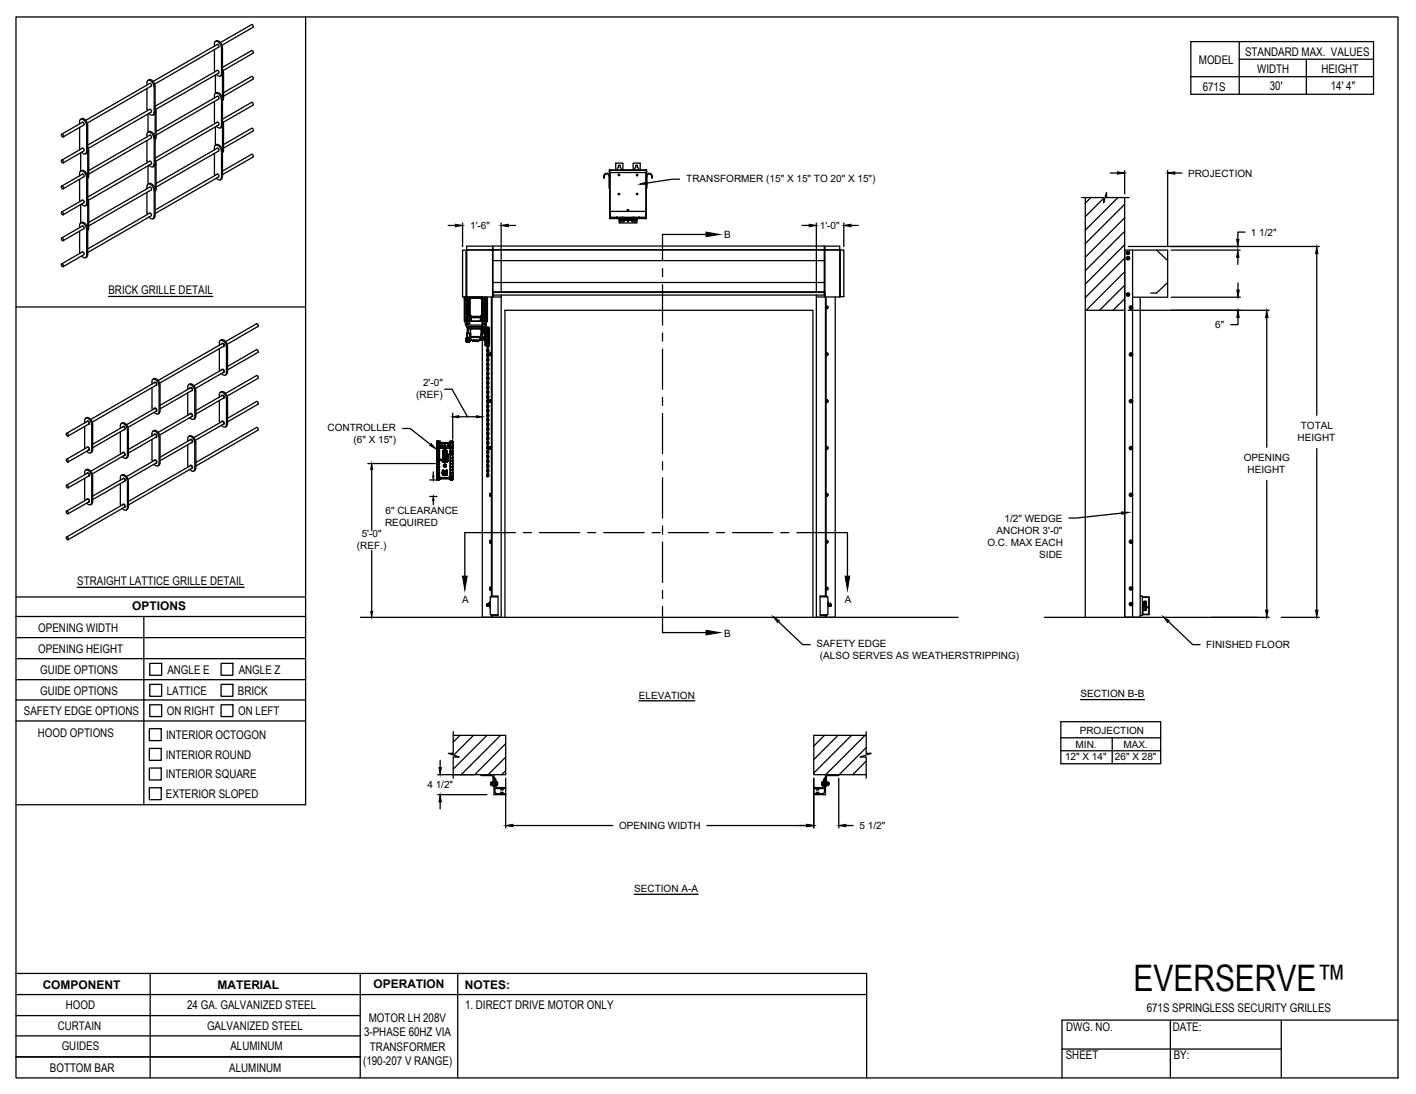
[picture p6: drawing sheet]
<svg xmlns="http://www.w3.org/2000/svg" width="279mm" height="216mm" viewBox="0 0 279 216" stroke-linecap="round" stroke-linejoin="round" font-family="sans-serif">
<defs><g id="words">
<text font-size="7.2" x="223.6" y="195.5">EVERSERVE™</text>
<g font-size="2.4">
<text x="245.7" y="11.1">STANDARD MAX. VALUES</text>
<text x="236.6" y="12.7">MODEL</text>
<text x="237.3" y="17.9">671S</text>
<text x="248.1" y="14.4">WIDTH</text>
<text x="250.5" y="17.8">30'</text>
<text x="260.7" y="14.4">HEIGHT</text>
<text x="262.6" y="17.8">14' 4&quot;</text>
<text x="21.4" y="58">BRICK GRILLE DETAIL</text>
<text x="15.2" y="115.4">STRAIGHT LATTICE GRILLE DETAIL</text>
<text x="7.6" y="124.7">OPENING WIDTH</text>
<text x="26.1" y="120.4">OPTIONS</text>
<text x="7.6" y="128.8">OPENING HEIGHT</text>
<text x="7.9" y="132.9">GUIDE OPTIONS</text>
<text x="7.9" y="137.1">GUIDE OPTIONS</text>
<text x="32.9" y="137.1">LATTICE</text>
<text x="33" y="133">ANGLE E</text>
<text x="46.9" y="137.1">BRICK</text>
<text x="47.1" y="133">ANGLE Z</text>
<text x="4.7" y="141.1">SAFETY EDGE OPTIONS</text>
<text x="32.9" y="141.2">ON RIGHT</text>
<text x="47" y="141.2">ON LEFT</text>
<text x="7.5" y="145.4">HOOD OPTIONS</text>
<text x="32.7" y="149.8">INTERIOR ROUND</text>
<text x="32.8" y="145.9">INTERIOR OCTOGON</text>
<text x="32.7" y="153.6">INTERIOR SQUARE</text>
<text x="32.7" y="157.5">EXTERIOR SLOPED</text>
<text x="8.4" y="195.2">COMPONENT</text>
<text x="42.9" y="195.1">MATERIAL</text>
<text x="73.7" y="195">OPERATION</text>
<text x="91.7" y="195.2">NOTES:</text>
<text x="11.4" y="203.2">CURTAIN</text>
<text x="13" y="199.2">HOOD</text>
<text x="36.9" y="199.1">24 GA. GALVANIZED STEEL</text>
<text x="40.9" y="203.3">GALVANIZED STEEL</text>
<text x="72.8" y="201.7">MOTOR LH 208V</text>
<text x="91.8" y="199.1">1. DIRECT DRIVE MOTOR ONLY</text>
<text x="210.4" y="203.6">DWG. NO.</text>
<text x="226.3" y="199.8">671S SPRINGLESS SECURITY GRILLES</text>
<text x="231.4" y="203.4">DATE:</text>
<text x="12.2" y="207.3">GUIDES</text>
<text x="45.5" y="207.2">ALUMINUM</text>
<text x="71.8" y="204.5">3-PHASE 60HZ VIA</text>
<text x="73" y="207.3">TRANSFORMER</text>
<text x="210.3" y="209.1">SHEET</text>
<text x="231.6" y="209">BY:</text>
<text x="9.8" y="211.5">BOTTOM BAR</text>
<text x="45.2" y="211.6">ALUMINUM</text>
<text x="71.6" y="210.2">(190-207 V RANGE)</text>
</g>
<g font-size="2">
<text x="135.4" y="35.9">TRANSFORMER (15&quot; X 15&quot; TO 20&quot; X 15&quot;)</text>
<text x="234.4" y="34.8">PROJECTION</text>
<text x="92.8" y="45.2">1'-6&quot;</text>
<text x="142.9" y="47.1">B</text>
<text x="161.8" y="45.2">1'-0&quot;</text>
<text x="246.8" y="46.5">1 1/2&quot;</text>
<text x="239.8" y="64.7">6&quot;</text>
<text x="83.5" y="76.1">2'-0&quot;</text>
<text x="82.1" y="78.5">(REF)</text>
<text x="64.6" y="85.1">CONTROLLER</text>
<text x="69.7" y="87.5">(6&quot; X 15&quot;)</text>
<text x="256" y="87.1">HEIGHT</text>
<text x="256.7" y="84.8">TOTAL</text>
<text x="245.4" y="91">OPENING</text>
<text x="246.2" y="93.4">HEIGHT</text>
<text x="76.1" y="101.5">6&quot; CLEARANCE</text>
<text x="71.4" y="106">5'-0&quot;</text>
<text x="76" y="103.8">REQUIRED</text>
<text x="194.8" y="107.7">O.C. MAX EACH</text>
<text x="196.6" y="105.3">ANCHOR 3'-0&quot;</text>
<text x="198.2" y="103">1/2&quot; WEDGE</text>
<text x="70.4" y="108.4">(REF.)</text>
<text x="205.1" y="110.1">SIDE</text>
<text x="91.2" y="119">A</text>
<text x="166.7" y="119">A</text>
<text x="142.9" y="125.6">B</text>
<text x="161.1" y="127.7">SAFETY EDGE</text>
<text x="161.8" y="130.1">(ALSO SERVES AS WEATHERSTRIPPING)</text>
<text x="238" y="127.9">FINISHED FLOOR</text>
<text x="126" y="137.9">ELEVATION</text>
<text x="213.2" y="137.6">SECTION B-B</text>
<text x="210.1" y="150">12&quot; X 14&quot;</text>
<text x="212.2" y="147.6">MIN.</text>
<text x="213" y="144.8">PROJECTION</text>
<text x="220" y="150">26&quot; X 28&quot;</text>
<text x="221.7" y="147.6">MAX.</text>
<text x="84.3" y="155.6">4 1/2&quot;</text>
<text x="122.2" y="163.6">OPENING WIDTH</text>
<text x="169.6" y="163.6">5 1/2&quot;</text>
<text x="125.1" y="176.1">SECTION A-A</text>
</g>
</g></defs>
<!-- layer: SECTION CUTS -->
<g fill="none" stroke="#000" stroke-width=".25">
<path d="M130.7 53v1.6M130.7 56.2v7.9M139.3 46.3h-8.6v5.1M130.7 65.7v1.6M130.7 68.9v7.9M130.7 78.4v1.6M130.7 81.6v7.9M130.7 91.1v1.6M130.7 94.3v7.9M101.7 105.1h-10v8.6M103.3 105.1h1.6M106.4 105.1h8"/>
<path d="M116 105.1h1.6M119.1 105.1h8M128.7 105.1h1.6M130.7 103.8v1.6M130.7 107v7.9M130.7 116.5v1.6M130.7 119.7v5.1h8.6M131.8 105.1h8M141.4 105.1h1.6M144.5 105.1h8M154.1 105.1h1.6M157.2 105.1h10v8.6"/>
</g>
<path d="M139.3 45.8l2.7 .5-2.7 .4zM91.3 113.7h.9l-.5 2.7zM166.8 113.7h.9l-.5 2.7zM139.3 124.4l2.7 .4-2.7 .5z" fill="#000" stroke="#000" stroke-width=".2"/>
<!-- layer: MOTOR LH -->
<g fill="none" stroke="#000" stroke-width=".25">
<path d="M119.1 34.8v.4h.1v-.4M119.1 34.8h.1M119.1 34.8a.58 .58 0 0 1 .6-.6 .58 .58 0 0 1 .6 .6h-.1v2.3h.1M119.2 34.8a.48 .48 0 0 1 .5-.5 .48 .48 0 0 1 .5 .5M120.3 33.6h.1M120.3 34.1v9h7.2v-9M120.3 33.5v.1M120.4 34.1v7.6M121.5 33.5v-1.3h1.4v1.3M121.8 33.5l.2-.7 .2-.2 .2 .2 .2 .7M122 34.5l.3 .1-.2 .1zM122 38.3l.1-.1 .2 .1-.2 .2z"/>
<path d="M122.1 34.5v-.1v.1M124.9 33.5v-1.3h1.4v1.3M125.2 33.5l.4-.9 .2 .2 .2 .7M125.6 38.3l.1-.1 .2 .1-.2 .2zM125.7 34.4l.2 .1-.2 .2-.1-.1zM127.4 34.1l.1 9M127.5 33.5v.1M127.5 33.5l-7.2 .1h7.3v.5h-7.3v-.5l-.1 .5v-.5M127.5 33.5l.1 .1M127.5 33.6h.1M127.6 33.6v.5zM127.6 34.8a.48 .48 0 0 1 .5-.5 .48 .48 0 0 1 .5 .5"/>
<path d="M128.6 34.8v.4h.1v-.4M128.6 34.8h.1M128.7 34.8a.58 .58 0 0 0-.6-.6 .58 .58 0 0 0-.6 .6h.2v2.3h-.2M213.4 39h4.4v1l.5-2v1h4.5M214.1 39v82.8M215.2 39l-1.1 1.1M217.8 39.1l-3.7 3.7M218.3 38.6l-.2 .2M220.6 39l-6.5 6.4M221.9 39v82.8M91.6 58.9h.1M91.7 58.9h.1"/>
<path d="M91.7 58.8h.1M91.7 58.8h.4M91.7 58.8v4.6M91.8 58.6l-.1 .2M91.9 58.9h-.3h.4v4.5M92 49.4v9.2M92 58.6h.1M92 49.4h-.7v9.2h.8M92.1 49.3l-.1 .1M92.1 58.6h.1M92.1 58.6v.2h.5M92.1 49.3h4.9"/>
<path d="M92.1 49.3h5.1v9.3M92.1 58.6h5.1M92.2 58.9h-.5v4.5l.2 .8M92.2 58.8v4.6h-.5M92.3 58.6v.2M92.3 58.9v4.5M92.4 58.8v.1M92.5 59.2v.6zM92.5 59h.1M92.5 58.9h-.3v4.5h.3M92.5 59.8h.1M92.5 58.9v.1"/>
<path d="M92.5 59.8v.3M92.6 58.8v3.6M92.6 58.9l-.1 .3M92.6 58.8h.1M92.6 58.7h2.5v3.8h-2.5zM92.6 58.6v.1M92.6 59v3.3M92.7 58.9v3.4M92.7 58.6l-.2 .2M92.8 59l.1-.2h1.9l.2 .2v3.3l-.2 .1h-1.9l-.1-.1zM92.8 58.9l-.2 .1 .2-.1M92.8 58.7h2.2"/>
<path d="M92.8 58.8v.1M92.9 58.8l-.2 .1M92.9 58.7l-.1 .1h.1M92.9 58.7v.1M92.9 58.8h1.9M92.9 58.7h1.9M93.3 58.6h.1M94 58.6h.1M94.8 58.8l.3 .2M94.8 58.7l.2 .1M95 58.8v.1M95 58.6l.2 .2"/>
<path d="M95 59h.1M95 58.9l.1 .1M95 58.9l.1 3.4M95.1 58.6v.1M95.1 59v3.3M95.2 58.8v3.6M95.2 58.8h.1M95.2 58.9l.1 4.5M95.3 59h.1M95.4 58.8v.1M95.5 58.9v4.5M95.5 58.6v.2h-.3"/>
<path d="M95.5 58.9v4.5h-.2M95.6 58.8v4.6h.5M95.7 58.8h.4M95.7 58.6v.2h-.2M95.8 58.9v4.5M96 58.9h.1M96 58.9h.2h-.2M96 58.6l.1 .2M96.1 58.8v4.6M96.1 58.9v4.5M96.2 58.9h.1M96.2 58.9l-.9 .1"/>
<path d="M96.2 58.9v4.5h-.6M97 58.6v59.2M97.1 49.3h.1M97.1 58.6v59M97.2 57.8v.6M97.2 49.3v-.7h-5.1v10M97.2 58.6h1.7M97.2 49.4h.1M97.2 57.6h.1M97.2 58.3h.1M97.2 58h.1M97.2 58.2h.1"/>
<path d="M97.2 57.9h.1M97.3 49.3h-.3M97.3 49.3h65.3v8.9h-65.3zM97.3 48.6h65.3v.7h-65.3zM97.3 57.7h65.3M97.3 57.6h65.4M97.3 51.4h65.3M97.3 55.8h65.3M97.3 58.2v.4M98.9 58.2v63.6h-3.7v-63.2M120.3 42.9h.1M120.3 41.8h.1"/>
<path d="M120.4 41.7v1.2h7v-1.2M120.4 42.9v.2M120.4 42.9h7.1M120.4 43h.1M120.4 41.7v1.2M120.8 43h6.2M121.4 42.9v.1M121.7 42.9h.1M122.2 43.4h3.5h-3.5M122.2 43.1v.9h3.5v-.9M122.3 42.9v.1M122.5 43.8l-.1-.3h.7l.1 .1-.1 .2"/>
<path d="M122.5 43.8h.6M122.8 42.9h.1M123.1 42.9v.1M124 41.4v.2M124 41.4l-.3 .1 .3 .1M124.7 42.9v.1M124.8 43.8h.5M125 42.9h.1M125.3 43.5l.2 .1-.2 .2M125.3 43.5h-.6l.1 .3M125.6 42.9v.1M126.1 42.9h.1"/>
<path d="M126.4 42.9v.1M127.1 42.9v.2M127.4 43h.1M127.4 43h-7h7M127.4 42.9v.1M127.5 41.8h.1M127.5 42.9h.1M127.5 41.7h-7.2v1.4M161.1 58.2v63.6h3.7v-63.2M162.6 49.3h3.1M162.6 49.4h.2M162.6 57.6h.2"/>
<path d="M162.7 57.6v1M162.7 58.1h.1M162.7 57.9h.1M162.7 58.3h.1M162.8 49.3v-.7h2.9v10M162.8 57.8v.6M162.9 49.3h.1M162.9 58.6v59M163 49.3h.1M163 58.6v59M165.7 49.3v.1M165.7 49.4h.1"/>
<path d="M165.7 49.4h.8v9.1h-.8M165.7 49.3h-2.9v9.3M165.7 49.4v9.2h-4.6M165.8 49.4v9.1M221.9 40.3l-7.8 7.8M221.9 43l-7.8 7.8M221.9 45.7l-7.8 7.7M221.9 48.3l-7.8 7.8M221.9 58.6h.1M221.9 51l-7.8 7.7M221.9 53.6l-7.6 7.6M221.9 56.3l-4.9 4.9"/>
<path d="M221.9 59l-2.3 2.2M222.6 50.7l.2 .1zM222.6 51.2l.2-.1zM222.6 50.7l-.2 .1v.3l.2 .1M222.6 49.7l.2 .1zM222.6 50.2l.2-.2zM222.6 49.7l-.2 .1v.2l.2 .2M222.6 57.9l.2 .1zM222.6 58.4l.2-.1zM222.6 57.9l-.2 .1v.3l.2 .1M222.6 49.7l-.3 .1 .2 .3 .3-.1-.1-.2M222.6 50.7l-.3 .2 .2 .3 .3-.1-.1-.3"/>
<path d="M222.6 49.7h.1M222.6 50.8h.1M222.7 57.9l.1 .3-.3 .1-.2-.2 .3-.1M222.7 58h.1M222.7 50.8h.1M222.8 50.8h.1M222.8 50.8v.3v-.1M222.8 51.1h.1M222.8 49.8h.1M222.8 49.8v.2v-.1M222.8 50h.1M222.8 58h.1"/>
<path d="M222.8 58v.3v-.2M222.8 58.3h.1M223.5 58.7h6.9v-9.3h-8.5v72.4h3.1v-63.1M223.5 49.4v72.4M228.2 49.4l2.2 2M230.4 55.8l-2.2 2h-1.1M91.9 64.2h4M91.9 64.2l.2 .2M91.9 67.4l.1 .1M91.9 66.8l.1 .1M92 66.9l.1-.1zM92 66.9h.1"/>
<path d="M92 67.1l.1-.1v.2zM92 67.1h.1M92 67.1l-.1 .1 .1 .2M92 63.4h-.4v-4.5h.4v4.5M92 63.4h.2M92 67h-.1M92 66.8h.1M92.1 66.9h.1M92.1 67h.1M92.1 67.4h.5M92.1 66.9v.1M92.1 66.9l-.2 .1"/>
<path d="M92.1 67.4h.1M92.1 67.4l.1 .1h-.1M92.1 67.5h.1M92.1 67.4l.1 .1M92.1 63.4h.5l.1 .5h-.6zM92.1 67.2h.1M92.1 63.4h.1M92.1 67.3h.1M92.1 66.8h.1M92.1 67.3h-.2l.2 .1M92.1 67l-.2 .1 .1 .3h.5M92.1 67v.3"/>
<path d="M92.1 67.3v.1M92.1 66.8v.1M92.1 64.4h3.6M92.1 64.4v.2h3.6v-.2M92.1 65.6v1.1M92.1 63.9h.1M92.1 63.9h.3M92.2 67.4h.1M92.2 67.5h.1M92.2 67.5h-.1h.1M92.2 63.9h.1M92.2 63.9h.2"/>
<path d="M92.2 67.4h-.1h.1M92.2 67.4l-.1 .1h.1M92.2 64.7v-.1l.1 1M92.2 67.2v-.4v.5M92.2 66.8l-.1-.1v.6M92.2 64.7h.1M92.2 66.8h.2M92.2 67.1h.1M92.2 67.2v.1M92.2 67.2h.2M92.2 67.3h.2M92.2 66.6h.6"/>
<path d="M92.3 67.2h.1M92.3 67.2h-.1M92.3 65.6v-.7h3.2l.1 .8M92.3 65.6v.2h.5M92.3 65.6h.1M92.3 63.4l-.1 .6M92.3 64.9h.8M92.3 67.5h.1M92.3 67.4h.1M92.3 67.4l.1 .1h-.1M92.3 67.3h.1M92.3 67.5h.3"/>
<path d="M92.3 67.4v.1M92.3 67.5h.1h-.1M92.3 67.5h.1zM92.3 67v.2M92.3 67.2v.1M92.4 67l-.1 .3M92.4 67.2h.1M92.4 67.5h.1M92.4 67.4h.1M92.4 66.8v.2M92.4 67v.2M92.4 63.4h3"/>
<path d="M92.4 67.2v.1M92.4 64.9v.9M92.4 67.3h.1M92.4 66.7v.6M92.4 66.7v.1M92.4 67h.1M92.4 63.9h.1M92.4 67.4h-.1h.1M92.4 67.4l-.1 .1h.1M92.4 67.5h-.1h.1M92.4 67.5h-.1M92.4 66.6v.5z"/>
<path d="M92.4 67.1v.2M92.4 63.9v.1l-.2-.1M92.4 67.4v.1M92.4 66.6v.1M92.4 66.9h.3M92.4 67.2h.4M92.5 67.5h.1M92.5 67.3h.2l-.2 .1zM92.5 63.3h.1M92.5 60v.9zM92.5 67.2h.1M92.5 60.9h.1"/>
<path d="M92.5 61.8v.4M92.5 67.2l-.1 .1M92.5 60.9v.2M92.5 61.5v.3M92.5 62.2v1.2M92.5 62.4l.2 .2M92.6 61v.5M92.6 61.8v.4M92.6 67.5h.1M92.6 62.5v.9M92.6 67.4h.1M92.6 62.3h.2"/>
<path d="M92.7 67.2l-.2 .2M92.7 67.4l-.1 .1M92.7 66.6v.4h-.3M92.7 67l.1 .1M92.7 66.9h.1M92.8 66.9l-.1 .1M92.8 64.9v.1M92.8 66.6l-.6 .1v-1.1h-.1v1.4M92.8 66h.1M92.8 67.2l-.2 .2M92.8 66v.6M92.8 66.9v.1"/>
<path d="M92.8 67h.1M92.8 62.4h.1M92.8 62.6h.1M92.8 66.6v.3M92.8 67v.1M92.8 65.9v1.2M92.8 62.6v.8h.1v-.8M92.8 63.3l-.3 .1M92.8 67.1h.1M92.8 65.9h.1M92.8 65.9v.1M92.8 65h.2"/>
<path d="M92.8 66.4h.1M92.8 65.9v.5zM92.8 67.2h.1M92.8 65v.8M92.8 66.5v.7M92.8 65v1.4M92.8 66.6l.1 .5M92.8 67.1v.1M92.8 62.4l.1 .1M92.8 65h.1M92.9 65.9h-.2v.7M92.9 67.1v.1l2-.1"/>
<path d="M92.9 63.3h.1M92.9 67.1h2M92.9 62.4h.1M92.9 62.5h1.9M93 65h.1M93 62.6v.8h1.8v-.8M93.1 64.9l-.1 .1M93.1 64.9h1.6M93.1 64.9h.1M93.3 67.2h.1M93.3 67.2h1.2M93.3 67.2v.2"/>
<path d="M93.3 67.4h1.1M93.3 67.4h.1M94 62.7l-.8-.1 .9 .1M94 62.6v.1M94.1 62.7h.6M94.1 62.6v.1M94.5 67.2l-.1 .2M94.5 67.2h.1M94.7 64.9l.1 .1M94.7 62.6l-.5 .1M94.7 62.6v.1M94.7 64.9h.1"/>
<path d="M94.8 65h.2M94.8 65h.1M94.8 66.6h.1M94.8 66.6l-.1 .2 .2 .3M94.8 66.6v.1M94.8 66.5v-.1h-1.9v.2h1.9M94.8 66.9h.1M94.8 66.9l.1 .2M94.8 66.9h.7M94.8 66.5v.1M94.8 67.2h.1M94.8 66.7h.7"/>
<path d="M94.8 66.4v.1M94.8 62.4h.2l-.2 .1zM94.8 66.7l-.1 .1 .1 .1M94.9 67.1h.1M94.9 63.3h.1M94.9 67.1l-.1 .1M94.9 65h.1M95 65.9l-.2 .5M95 65.9h.1M95 65v.9M95 63.3h.1M95 63.3l.3 .1"/>
<path d="M95 64.9v.1M95 62.3v.1l.1-.1M95 62.4h.1M95 62.6h-2.2M95 62.3h.1M95.1 62.2l-.3 .3h-1.9l-.2-.2M95.2 62.4h.1M95.2 63.4h.3v.5M95.2 62.5v.9M95.2 62.4l-.2 .2v.8h-.1v-.8M95.3 63.3h.1M95.3 63.3v.1"/>
<path d="M95.4 63.9l.2 .1zM95.4 63.9h.3M95.4 64.8v.1M95.4 65.8l-.4 .1M95.4 64.9v.9M95.4 63.4h.1M95.5 66.9h.1M95.5 66.7v.2M95.5 66.6v.1zM95.5 66.9l.1-.1v.3M95.5 63.4h-.3l-.1 .5h.4M95.5 63.4h.2"/>
<path d="M95.5 66.7h.1M95.5 66.6l-.6 .1M95.5 64.9h-.8M95.5 66.8h.1M95.5 66.7v.1M95.5 63.9v.1M95.6 66.6v.2M95.6 64.6v.9M95.6 65.7l-.1 .9M95.6 65.7l-.6 .2M95.6 65.7l-.2 .1M95.6 63.9h.1"/>
<path d="M95.6 65.9h.1M95.6 65.7v1.4h-.7M95.6 63.4l.1 .5h-.2M95.6 65.7h.1M95.7 63.9h.1M95.7 63.9h-.1M95.7 65.7v1.3M95.7 65.7h.1M95.7 67.1h.1M95.7 67h.1M95.7 67v.4M95.7 64.9h.1v3l-.1-.1z"/>
<path d="M95.7 67.8l.1 .4M95.7 65.4v.4M95.7 67.9l.1 .3M95.8 66.7l.1 1.2M95.8 64.9l.1 3M95.8 64.6l-.1 .3M95.8 64.6h.7M95.8 68.2h.2M95.8 64.6l-.1 .2M95.9 67.9h.1M95.9 64.9l-.1 1.1M95.9 64.9h.1"/>
<path d="M95.9 67.9v.1M95.9 67.9l-.1 .1h.1M95.9 66.6v.1M95.9 65.9v-.2v.3M95.9 67.2v.3zM95.9 66.4h.1M95.9 66.7h.1M95.9 67.3v.3M95.9 66.3h.1M95.9 64.8l.1-.1v3.4M95.9 65.3h.1M95.9 67.5h.1"/>
<path d="M95.9 64.8v.1M95.9 68h.1M95.9 64.8l-.1 .1M95.9 65.2v.3zM95.9 64.8h.1M95.9 64.2l-.2 .2M95.9 64.8v3.1M95.9 67.9l.1 .2M95.9 64.8v1.6M95.9 64.8v3.2v-1.6M96 64.7v3.3M96 68.1h.1"/>
<path d="M96 64.8h.1M96 64.8l.2 .3M96 69l.2 .5M96 65.3l.2 .5M96 70.9l.2 .4M96 78.2l.1 .4h.1h.2l.1-.4M96 79.1l.2 .5M96 66.7h.1M96 66.9h.1M96 67.8v.1M96 73l.2 .2M96.1 63.4l-.2 .8"/>
<path d="M96.1 67.9h.1M96.1 73h.1M96.1 79.1h.2M96.2 67.7l-.1 .2M96.2 67.7h.1M96.2 69v.4M96.2 65.3v.4M96.2 70.9v.3M96.2 78.2v.3M96.2 79.1v.9l.1-.9M96.2 68.2h.1M96.2 65.1h.1"/>
<path d="M96.2 69h-.1M96.2 68v.5M96.2 67.5v-.4l.1 .1v.3M96.2 66.6v-.4h.1v.4M96.2 65.3h-.1M96.2 69.9v.4M96.2 70.8l-.1 .1M96.2 72.1l-.1-.4h.2v.4M96.2 72.6v.4M96.2 74l-.1-.4 .2-.1v.5M96.2 74.4v.5M96.2 75.4v.4"/>
<path d="M96.2 76.3v.4M96.2 77.2v.4M96.2 78.1l-.1 .1M96.2 79.9v.4M96.2 68.8l-.2 .2M96.2 67.9l-.2 .5 .2 .2M96.2 67l-.2 .5 .2 .2M96.2 66.1l-.2 .4 .2 .2M96.2 65.1l-.2 .2M96.2 69.8l-.2 .2 .2 .4M96.2 70.7l-.2 .2M96.2 71.6l-.2 .2 .2 .5"/>
<path d="M96.2 72.5l-.2 .5M96.2 73.4l-.2 .2 .2 .5M96.2 74.3l-.2 .2 .2 .5M96.2 75.2l-.2 .2 .2 .5M96.2 76.1l-.2 .2 .2 .5M96.2 77.1l-.2 .2 .2 .4M96.2 78l-.2 .2M96.2 78.9l-.2 .2M96.2 79.8l-.2 .5M96.2 67.2v-.7l.1 .7M96.2 66.2v-.6l.1 .6M96.2 69.3v.7l.1-.7"/>
<path d="M96.2 71.8v-.7l.1 .7M96.2 75.4v-.6l.1 .6M96.2 79.1v-.7l.1 .7M96.2 73v.6M96.2 69.3h.1M96.2 73h.1M96.2 75.4h.1M96.2 79.4h.1M96.2 68.4h.1l-.1 .6zM96.2 67.5h.1l-.1 .6zM96.2 65h.1l-.1 .3zM96.2 70.2l.1 .1-.1 .6z"/>
<path d="M96.2 72l.1 .1-.1 .6zM96.2 73.9h.1l-.1 .6zM96.2 75.7h.1l-.1 .6zM96.2 76.6h.1l-.1 .7zM96.2 77.5l.1 .1-.1 .6zM96.2 65.4v.2M96.2 66.3v.2M96.2 67.2v.2M96.2 67.4h.1M96.3 68.8l.1 .2M96.3 67.9l.2 .5-.2 .2M96.3 67l.2 .5-.2 .2"/>
<path d="M96.3 66.1l.2 .4-.2 .2M96.3 65.1l.1 .2M96.3 69.8l.2 .2-.2 .4M96.3 70.7l.1 .2M96.3 71.6l.2 .2-.2 .5M96.3 72.5l.2 .5M96.3 73.4l.2 .2-.2 .5M96.3 74.3l.2 .2-.2 .5M96.3 75.2l.2 .2-.2 .5M96.3 76.1l.2 .2-.2 .5M96.3 77.1l.2 .2-.2 .4M96.3 78l.1 .2"/>
<path d="M96.3 78.9l.1 .2M96.3 79.8l.2 .5M96.3 69h.1M96.3 68v.5M96.3 65.3h.1M96.3 69.9v.4M96.3 70.8v.1M96.3 72.6v.4M96.3 74.4v.5M96.3 75.4v.4M96.3 76.3v.4M96.3 77.2v.4"/>
<path d="M96.3 78.1v.1M96.3 79.9v.4M96.3 67.7h.1M96.3 65.1h.1M96.3 67.7l.1 .2M96.3 73v.6M96.3 69v.4M96.3 65.3v.4M96.3 70.9v.3M96.3 78.2v.3M96.3 73h.1M96.4 67.9h.1"/>
<path d="M96.4 68.1h.1M96.4 73l-.1 .2M96.5 68.1h.1M96.5 64.8l-.2 .3M96.5 64.8h.1M96.5 69l-.2 .5M96.5 65.3l-.2 .5M96.5 70.9l-.2 .4M96.5 79.1l-.2 .5M96.5 64.6v3.5M96.5 64.6h.1M96.5 64.7v1.7"/>
<path d="M96.5 66.4h.1M96.5 66.4v1.7M96.5 65.9v.4M96.5 66.6v-.1v.3M96.5 66.2v.2M96.5 68.1v.1M96.6 70h.1M96.6 79.3h.1M96.6 79h.3l-.2-.1v.5M96.6 79.3h.3v.1M96.6 69.8h.1M96.6 69.8v.2"/>
<path d="M96.6 79v.3M96.6 79v.1M96.7 69.7l-.1 .3M96.7 69.7h.2l-.2 .1M96.7 79.4h.2M96.7 70.1v.1M96.7 69.7v.4M96.7 79.4h.1M96.7 70l.2 .1-.2 .1zM96.7 69.6v.1M96.7 78.9v.5M96.9 69.8v.2"/>
<path d="M96.9 79v.3M96.9 69.6v.1M96.9 78.9h.1M96.9 70.1v.1M96.9 79.4h.1M97 69.6v.6M97 78.9v.5M163 69.6v.6M163 60.3v.7M163 78.8v.7M163 70h.1M163 70.1h.3"/>
<path d="M163 60.8h.1M163 60.5v.3l.3 .1M163 60.5l.3-.1v.4M163 79.3h.1M163 79v.3l.3 .1M163 79l.3-.1v.4M163 70.1h.1M163 60.9h.1M163 79.4h.1M163.1 70l.2 .1M163.1 69.8h.2v.2M163.1 60.8l.2 .1"/>
<path d="M163.1 60.5h.2v.3M163.1 79.3l.2 .1M163.1 79h.2v.3M163.1 69.7h-.1M163.1 60.4l-.1 .1M163.1 78.9l-.1 .1M163.3 60.4v.5M163.3 78.9v.5M163.3 69.7h.1M163.3 70h.1M163.3 69.7v.4M163.3 60.9h.1"/>
<path d="M163.3 79.4h.1M163.3 70v-.2l-.2-.1-.1 .4M163.3 60.8h.1M163.3 79.3h.1M214.1 61.2h7.8M223.2 69.7l.2 .2zM223.2 70.2l.2-.1zM223.2 69.7l-.3 .2v.2l.3 .1M223.2 79l.2 .1zM223.2 79.4l.2-.1zM223.2 79l-.3 .1v.2l.3 .1M223.4 69.9v.2v-.1"/>
<path d="M223.4 79.1v.2v-.1M86.2 88.4h.1M86.2 88.5l.1 .6M86.2 87.7h.1M86.2 87.7l.1 6.5M86.2 87.3v.1M86.3 87.1v.1M86.3 90.8h.1M86.3 88.4h.1M86.3 87.1h.1M86.3 90.8v2.7h.4v-.2M86.3 90.8h.2"/>
<path d="M86.3 93.5v.9l.4-.1v-.3h-.4M86.3 94.4h.1M86.3 94.4v.3v-.3M86.3 94.5h.1M86.3 94.6h.1M86.3 94.6v.1M86.3 87.2v.1M86.3 87.2h.1M86.3 87.2l-.1 1.2M86.3 87.3v.6M86.3 87.9h.1M86.3 87.4h.1"/>
<path d="M86.3 87.3l.1-.1v.2M86.3 87.3v.1M86.3 87.3h.1M86.3 89.1v1.7l.4-.1v-.4M86.3 89.1v.6M86.3 89.7h.1M86.3 88.5h.1M86.3 87.9v.6M86.3 87.1l.1 .1M86.3 90.8l-.1 3.6M86.3 88.4h3M86.3 90.8h.7"/>
<path d="M86.3 87.3l.1 .1M86.3 88.4l-.1 .1M86.3 94.7h.1M86.3 90.9h.4zM86.3 90.9h.1M86.3 91.5h.1M86.3 91.5h.4v.6h-.4M86.3 92.1h.1M86.3 92.1h.4v.6h-.4M86.3 92.7h.1M86.3 92.8h.4v.5h-.4M86.3 93.3h.1"/>
<path d="M86.3 92.1h.4M86.3 92.7l.4 .1M86.3 92.8h.1M86.3 93.3h.4h-.4M86.3 93.9h.1M86.3 94h.1M86.3 93.9l.4 .1M86.3 87.9h.4v.5h-.4M86.3 87.9h.4v-.4l-.4-.1v1M86.3 90.3h.4zM86.3 90.3h.1M86.3 89.1h.1"/>
<path d="M86.3 89.7h.4h-.4M86.3 88.5h.4zM86.3 88.4l1.4 .1M86.3 93.3h.4M86.3 89.7v4.7M86.3 88.5h.4M86.3 90.9h.4M86.3 90.3h.4M86.3 91.5h.4M86.3 89.7h.4M86.3 92.7h.4M86.3 93.9h.4"/>
<path d="M86.3 94h.4M86.3 87.9h.4M86.3 89.1h.4M86.4 94.6h.1M86.4 87.2h.1M86.4 94.4h-.1M86.4 94.4v.2l-.1-.1M86.4 87.4h.1M86.4 87.4h-.1M86.4 87.4v.1M86.4 87.2v.2M86.4 94.6v.1"/>
<path d="M86.4 87.2h.3l.3 .2h1.6l.3-.3 .3 .1M86.4 94.6l.2 .1M86.4 94.7h-.1M86.4 87.2v.3M86.4 94.4h2.8M86.4 87.3h.1M86.4 94.3v.1M86.4 94.4h.1M86.4 94.4v.2M86.4 87.5h.1M86.4 87.5h1.1M86.4 94.6a.36 .36 0 0 0 .6-.2h1.6a.34 .34 0 0 0 .5 .2"/>
<path d="M86.4 94.6h-.1M86.5 94.4h.1M86.5 94.4h2.6M86.5 87.5h.1M86.5 87.5h-.1M86.5 87.5h2.7M86.5 90.8h.1M86.5 90.8l.2 .1M86.5 90.8h.2M86.5 90.7h.2M86.5 87.2h.2zM86.5 94.5l.2 .1z"/>
<path d="M86.5 90.7v.1M86.5 94.7h.1M86.5 90.7h.1M86.6 90.7l.1 .1zM86.6 87.1h-.1M86.6 90.7h.1M86.6 94.4h.1M86.6 94.7h.1M86.6 87.1h.1M86.6 87.1l-.2 .1M86.6 87.1l.2 .1M86.7 90.7h.1"/>
<path d="M86.7 90.7h-.2M86.7 90.8h.1M86.7 88.4h.1M86.7 90.9h.1M86.7 91.5h.1M86.7 90.8v3.5v-.3M86.7 94h.1M86.7 93.9h.1M86.7 93.3h.1M86.7 92.8h.1M86.7 92.1h.1M86.7 90.9v.6h-.4"/>
<path d="M86.7 94.3h.1M86.7 94.4h.1M86.7 92.7h.1M86.7 90.8h.4l.5 .4h.6l.2-.3M86.7 94.3l-.3 .1M86.7 87.9h.1M86.7 87.5h.1M86.7 87.5v.9M86.7 88.4h1h-1M86.7 90.3h.1M86.7 88.5h.1M86.7 89.1h.1"/>
<path d="M86.7 89.7h.1M86.7 89.1h-.4M86.7 88.5h-.4v.6M86.7 89.7h-.4h.4M86.7 88.5v2.2M86.7 90.8h.3M86.7 88.5h1l.1 .1 .1-.1h1v1.1l-.5 .3-.1 1.2-.7 .1-.9-.5M86.7 89.1h-.4h.4M86.7 88.5h-.4h.4M86.7 87.5v3.2M86.7 90.7v3.7M86.7 90.7v.1"/>
<path d="M86.8 94.6h.1M86.8 87.2h.1M86.8 94.4h.1M86.8 87.2l.2 .1M86.8 94.6l-.2 .1M86.8 94.4h.4M86.9 88a.17 .17 0 0 0 .2 .2 .17 .17 0 0 0 .2-.2M86.9 88a.17 .17 0 0 1 .2-.2 .17 .17 0 0 1 .2 .2M87 87.9l.2-.1v.3M87 94.4h.1M87 94.5l-.2 .1M87 87.4h1.6"/>
<path d="M87 94.4l1.6 .1M87 90.8h.1M87 90.8l.3 .2M87.1 94.4h.1M87.2 94.4h-.2M87.2 94.4h.5M87.2 94.4h.1M87.2 94.4h.3M87.3 93.3h.1M87.3 93.4h.1M87.3 91h.1M87.3 88h.1"/>
<path d="M87.3 93.3v.1M87.3 91v.1M87.3 93h.1M87.3 93.7h.1M87.3 93v.3M87.3 93.7l.1 .1M87.3 91.1h.1M87.3 91.1l.3 .1M87.3 94.4h.4M87.4 93.5h.1M87.4 93.3v.2M87.4 93.3h.1"/>
<path d="M87.4 93.4h.1M87.4 93.4v.1M87.4 93.2h.7M87.4 89.7h.1M87.4 89.1h.1M87.4 89.1a.39 .39 0 0 1 .4-.4 .39 .39 0 0 1 .4 .4M87.4 89.1v.6M87.4 89.1a.37 .37 0 0 1 .4-.4 .37 .37 0 0 1 .3 .4M87.4 91h.1M87.4 89.1v1.8M87.4 92.9l-.1 .1M87.4 92.9h.7"/>
<path d="M87.4 92.9h.1M87.4 93.8h.1M87.4 93.8h.7M87.5 93.4v.1M87.5 93.3h.1M87.5 93.5h.1M87.5 93.2a.3 .3 0 0 1 .5-.1 .3 .3 0 0 1 0 .5l.1-.1M87.5 88.8l.4-.1 .2 .2 .1 2.1h-.8zM87.5 88.9a.36 .36 0 0 1 .4-.1 .36 .36 0 0 1 .2 .3v1.9h-.7zM87.5 93.2h.1M87.5 93.5l.1 .1M87.5 93.2a.28 .28 0 0 1 .4-.1 .28 .28 0 0 1 .2 .4"/>
<path d="M87.5 93.2a.29 .29 0 0 1 .3-.1 .29 .29 0 0 1 .3 .1M87.5 93.5h.6M87.6 91.2h.1M87.6 93.6h.1M87.6 91.2h.5M87.6 88h.1M87.6 91.8v.2M87.6 91.9h.1M87.6 91.8l.2 .2h-.2zM87.6 87.9l.3-.1v.3M87.7 91.8h.1M87.7 91.9h.1"/>
<path d="M87.7 91.8l-.1 .1M87.7 91.8l.1 .2-.2-.1M87.7 91.8l.2 .3zM87.7 88.5h.1M87.7 88.5l.1 .1 .1-.1M87.7 88.5h.2M87.7 91.7l.1 .1M87.7 88.4h.1M87.7 88.4l.1 .2 .1-.2M87.7 94.4h-.2M87.7 88.5l.1 .1M87.7 94.4h.1"/>
<path d="M87.7 91.8l.1 .3M87.7 88.6h.1M87.7 88.5l.1 .1zM87.7 90.6l.2 .1-.1 .1zM87.8 88.5h-.1M87.8 88.5h.1M87.8 88.6h.1M87.8 88.9l.1 .2v.2l-.3-.2zM87.8 89v.2l-.1-.1zM87.8 88.5v.1M87.8 91.9h.1M87.8 91.9l.1 .1"/>
<path d="M87.8 92.1h.1M87.8 94.4h-.1M87.9 94.4h.5M87.9 94.4h.1M87.9 93.4h.1M87.9 92.1h.1M87.9 91.9h.1M87.9 93.3l.1 .1zM87.9 88.4h.1M87.9 88.5h.1M87.9 88.5h1M87.9 91.8l.1 .1"/>
<path d="M87.9 91.8h.1M87.9 91.8v.1M87.9 91.8l.1 .1-.1-.1M88 93.3h.1M88 93.5h.1M88 93.3v.2h-.6M88 93.3v.2M88 91.8v.1M88 91.9h-.1M88 94.4h.4M88.1 93.5h.1M88.1 93.3h.1"/>
<path d="M88.1 93.2l-.1 .1M88.1 93.2h.1M88.1 93.3l-.1 .2M88.1 93.5a.28 .28 0 0 1-.3 .1 .28 .28 0 0 1-.3-.1l.3 .1M88.1 93.5h-.1M88.1 93.3h-.6M88.1 91.2h.1M88.1 92.9l.1 .1M88.1 92.9h.1M88.1 93.8h.1M88.1 89.1h.1M88.1 91h.1"/>
<path d="M88.2 89.7h.1M88.2 89.1v.6M88.2 89.7l-.1 1.2M88.2 89.1h.1M88.2 93.7l-.1 .1M88.2 93v.8h-.8l-.1-.4M88.2 93h.1M88.2 93.7h.1M88.3 93h.1M88.3 93v.7M88.3 88a.17 .17 0 0 0 .2 .2 .17 .17 0 0 0 .1-.2M88.3 88h.1"/>
<path d="M88.3 88a.17 .17 0 0 1 .2-.2 .17 .17 0 0 1 .1 .2M88.3 87.9l.3-.1v.3M88.4 90.9h.1M88.4 90h.1M88.4 90.9l-.3 .3M88.4 94.4h.2M88.4 90v.9M88.5 94.4h.1M88.6 94.4h.1M88.6 94.4h-.2M88.6 94.5l.1 .1M88.6 94.4v.1"/>
<path d="M88.6 88h.1M88.7 87.2l-.1 .1M88.8 94.6h.1M88.8 87.2h.1M88.8 94.6l.2 .1M88.8 89.6h.1M88.8 89.6l-.3 .1-.1 .3M88.8 94.4h.1M88.8 89.6h.5M88.9 89.6v4.7M88.9 89.6l-.4 .1-.1 .3M88.9 89.6h.1"/>
<path d="M88.9 94.4h.1M88.9 88.4h.1M88.9 87.5h.1M88.9 89.5h.1M88.9 89.5v.1M88.9 94.3h.1M88.9 90.9h.1M88.9 90.9h.4zM88.9 90.3h.1M88.9 91.5h.1M88.9 90.3h.4h-.4M88.9 91.5h.4h-.4"/>
<path d="M88.9 89.7h.1M88.9 89.7v1.2M88.9 90.9v1.2M88.9 92.1h.1M88.9 92.7h.1M88.9 93.3h.1M88.9 93.9h.1M88.9 94h.1M88.9 94v.3M88.9 90.9v.6h.4M88.9 89.7h.4h-.4M88.9 92.8h.1"/>
<path d="M88.9 92.7l.4 .1zM88.9 94.3l.2 .1M88.9 87.9h.1M88.9 87.5v.9M88.9 87.9h.4M88.9 88.5h.1M88.9 89.1h.1M88.9 89.1h.4M88.9 89.1v.4l.4 .1M88.9 89.5h.2M88.9 89.1h.4zM88.9 88.5h.4z"/>
<path d="M88.9 88.5h.4M88.9 87.2h.2zM88.9 94.5l.2 .1zM88.9 93.3h.4M88.9 87.5v2M88.9 89.6v4.8M88.9 90.9h.4M88.9 90.3h.4M88.9 91.5h.4M88.9 89.7h.4M88.9 92.1h.4M88.9 92.7h.4"/>
<path d="M88.9 93.9h.4M88.9 94h.4M88.9 87.1l-.1 .1M88.9 87.1h.1M89 89.5h.1M89 89.5l-.1 .1M89 87.1l.2 .1M89 89.5v.1M89 94.4h.1M89 94.7h.1M89 89.5h-.1M89 94.4h-.2"/>
<path d="M89 89.6l-.1 .1h.4M89 89.6h.1M89 89.5h-.1v.1M89.1 89.5h.1M89.1 89.6h.1M89.1 89.5l.2 .1M89.1 89.5l-.1 .1M89.1 89.5v.1M89.1 87.1v.1M89.1 94.4h.1M89.1 87.5h.1M89.1 94.7h.1"/>
<path d="M89.1 94.6h.2M89.1 94.3v.1M89.2 94.6h.1M89.2 87.2h.1M89.2 94.4h.1M89.2 94.4v.2M89.2 94.4v.2v-.2M89.2 87.5h.1M89.2 87.5h-.3v.4h.4M89.2 87.2v.3M89.2 87.4v-.2v.2M89.2 94.6l-.2 .1"/>
<path d="M89.2 87.3v.2M89.2 94.6h-.1M89.2 94.6l-.1 .1M89.2 87.4h.1M89.2 87.4h.1v1M89.2 87.4v.1M89.3 87.2h.1M89.2 94.6v.1M89.3 94.7h.1M89.3 94.6v.1M89.3 88.4v.1M89.3 89.1h.1"/>
<path d="M89.3 87.1v.1M89.3 88.5h.1M89.3 90.9h.1M89.3 90.3h.1M89.3 91.5h.1M89.3 93.3h-.4v.2h.4M89.3 93.3h.1M89.3 92.8h-.4v.5h.4M89.3 92.8h.1M89.3 92.1h-.4v.6h.4M89.3 92.1h.1M89.3 91.5h-.4v.6h.4"/>
<path d="M89.3 90.3h-.4v.6M89.3 89.7h-.4v.6h.4M89.3 89.7h.1M89.3 89.6h.1M89.3 89.6v3.9M89.3 92.7h.1M89.3 89.6v4.8M89.3 94h-.4v.3l.4 .1M89.3 94h.1M89.3 93.9h.1M89.3 93.9l-.4 .1M89.3 87.9h.1"/>
<path d="M89.3 87.9h-.4v.5M89.3 88.4h.1M89.3 87.3l-.1 .2M89.3 88.5h-.4M89.3 88.5v1.1M89.3 89.1v.5M89.3 87.2h-.1M89.3 93.9v.1M89.3 93.5v.9M89.3 87.3v.1M89.3 87.3h.1M89.3 94.4h.1"/>
<path d="M89.3 94.4v.3v-.3M89.3 94.5l-.1 .1M89.3 94.6h.1M89.3 87.9v.5M89.3 87.3v.6M89.3 87.3v-.1v1.2M89.3 87.4h.1M89.3 87.2v.1M89.3 88.4v5.7M89.3 88.5v.6M96 85.5l.2 .4M96 87.3l.2 .4"/>
<path d="M96 80.3l.2 .2M96 86.6l.2 .2M96 88.5l.2 .2M96 89.4l.2 .1M96 91.2l.2 .2 .2-.2M96.1 80.3l.1 .1M96.1 86.6l.1 .1M96.1 87.3h.2M96.1 88.5h.1M96.1 89.4h.1M96.1 91.2l.1 .1M96.2 85.5v.3"/>
<path d="M96.2 87.3v.9l.1-.9M96.2 80.8v.5M96.2 81.7v.4M96.2 82.6v.5M96.2 83.5v.5M96.2 84.5v.4M96.2 85.4l-.1 .1M96.2 86.3v.4M96.2 88.1v.4M96.2 89v.4M96.2 89.9v1l.1-1M96.2 90.8v.4"/>
<path d="M96.2 91.8v.4M96.2 92.7v.4M96.2 93.6v.4l.1-.4M96.2 80.7l-.2 .2 .2 .5M96.2 81.6l-.2 .2 .2 .5M96.2 82.5l-.2 .2 .2 .5M96.2 83.4l-.2 .2 .2 .5M96.2 84.3l-.2 .5 .2 .2 .2-.2 .1-.3-.2-.2M96.2 85.3l-.2 .2M96.2 86.2l-.2 .5M96.2 87.1l-.2 .2M96.2 88l-.2 .5"/>
<path d="M96.2 88.9l-.2 .5M96.2 89.8l-.2 .2 .2 .5M96.2 90.7l-.2 .5M96.2 91.6l-.2 .2 .2 .5M96.2 92.5l-.2 .3 .2 .4M96.2 93.5l-.2 .4 .2 .2 .2-.2 .1-.2-.2-.2M96.2 83.6v-.6l.1 .6M96.2 85.8v.6l.1-.6M96.2 87.2v-.6l.1 .6M96.2 92.7v-.6l.1 .6M96.2 80.3v.6M96.2 88.5v.6"/>
<path d="M96.2 80.9h.1M96.2 80.3h.1M96.2 83.6h.1M96.2 85.8h.1M96.2 87.6h.1M96.2 89.1h.1M96.2 88.5h.1M96.2 90.3h.1M96.2 92.7h.1M96.2 81.1l.1 .1-.1 .6zM96.2 82.1h.1l-.1 .6zM96.2 83.9h.1l-.1 .6z"/>
<path d="M96.2 84.8l.1 .1-.1 .6zM96.2 89.3l.1 .1-.1 .6zM96.2 91.2h.1l-.1 .6zM96.2 93h.1l-.1 .7zM96.2 81.4h.1M96.3 80.7l.2 .2-.2 .5M96.3 81.6l.2 .2-.2 .5M96.3 82.5l.2 .2-.2 .5M96.3 83.4l.2 .2-.2 .5M96.3 85.3l.1 .2M96.3 86.2l.2 .5M96.3 87.1l.1 .2"/>
<path d="M96.3 88l.2 .5M96.3 88.9l.2 .5M96.3 89.8l.2 .2-.2 .5M96.3 90.7l.2 .5M96.3 91.6l.2 .2-.2 .5M96.3 92.5l.2 .3-.2 .4M96.3 80.8v.5M96.3 81.7v.4M96.3 82.6v.5M96.3 83.5v.5M96.3 84.5v.4M96.3 85.4v.1"/>
<path d="M96.3 86.3v.4M96.3 88.1v.4M96.3 89v.4M96.3 90.8v.4M96.3 91.8v.4M96.3 92.7v.4M96.3 80.3v.6M96.3 88.5v.6M96.3 85.5v.3M96.3 80.3v.1M96.3 86.6v.1M96.3 88.5h.1"/>
<path d="M96.3 89.4h.1M96.3 91.2v.1M96.4 80.3l-.1 .2M96.4 86.6l-.1 .2M96.4 88.5l-.1 .2M96.4 89.4l-.1 .1M96.5 85.5l-.2 .4M96.5 87.3l-.2 .4M96.6 88.5h.1M96.6 97.8h.1M96.6 88.5h.3v.2M96.6 88.3h.1"/>
<path d="M96.6 97.5v.1M96.6 88.3v.2M96.6 97.5v.3M96.7 88.6v.1M96.7 97.5h.2v.3h-.2zM96.7 97.8v.1h.2M96.7 88.3h.2v-.2a.27 .27 0 0 0-.2 .3 .27 .27 0 0 0 .2 .3M96.7 97.4v.5M96.7 88.1v.5M96.9 97.5v-.1h-.2l-.1 .1M96.9 97.8v.1M96.9 88.3v.2"/>
<path d="M96.9 97.4h.1M96.9 88.1v.1M96.9 97.9h.1M96.9 88.6v.1M97 97.4v.5M97 88.1v.6M163 97.3v.7M163 88.1v.6M163 97.8h.1M163 97.5v.3l.3 .1M163 97.5l.3-.1v.4M163 88.5h.1"/>
<path d="M163 88.6h.3M163 97.9h.1M163 88.6h.1M163.1 97.8l.2 .1M163.1 97.5h.2v.3M163.1 88.5l.2 .1M163.1 88.3h.2v.2M163.1 88.2h-.1M163.1 97.4l-.1 .1M163.3 97.4v.5M163.3 88.2h.1M163.3 88.5h.1"/>
<path d="M163.3 88.2v.4M163.3 97.9h.1M163.3 88.5v-.2l-.2-.1-.1 .4M163.3 97.8h.1M223.2 88.2l.2 .1zM223.2 88.6l.2-.1zM223.2 88.2l-.3 .1v.2l.3 .1M223.2 97.5l.2 .1zM223.2 97.9l.2-.1zM223.2 97.5l-.3 .1v.2l.3 .1M223.4 88.3v.2v-.1M223.4 97.6v.2v-.1"/>
<path d="M96.1 119.2l-.1 .4h.1M96.1 119.4h.3M96.2 119.2h.2v.5h-.2zM96.4 119.3h.1M96.4 119.6h.1M96.4 119.4v.2M96.4 119.3v.1M96.4 119.3v.3M96.4 119.3l.1 .1M96.4 119.3v.2M96.4 119.4v.1M96.5 119.6h.1"/>
<path d="M96.5 119.4l-.1 .2M96.5 119.3h.1M96.5 119.3v.3M96.5 119.2h.1v.5h-.1zM96.5 119.4h.1M96.6 119.2h.1M96.6 119.6h.1M96.6 116.3h.1M96.6 107h.1M96.6 116h.3l-.2-.1-.1 .4M96.6 107h.3v.2M96.6 116v.1"/>
<path d="M96.6 106.8h.1M96.6 106.8v.2M96.6 116v.3M96.7 107.1v.1M96.7 116.3l.2 .1h-.2zM96.7 106.6l.2 .1-.2 .1zM96.7 106.8v.4h.2M96.7 115.9v.5M96.7 106.6v.5M96.7 119.3h.1M96.7 118.8v.9M96.7 119.6v.4"/>
<path d="M96.7 119.5h.1M96.7 118.8h.1M96.7 119h.1M96.7 119h-.2v.2M96.7 118.8v.5M96.9 116v.3M96.9 106.8v.2M96.9 115.9h.1M96.9 106.6v.1M96.9 116.4h.1M96.9 107.1v.1M97 106.6v.6"/>
<path d="M97 115.9v.5M97 117.8v-.2h1.3v3.9h-1.3v-.2M98.3 117.8h-1.6v3.5h1.6M161.8 117.8h1.6v3.5h-1.6M163 106.6v.6M163 115.8v.7M163 116.3h.1M163 116v.3l.3 .1M163 116l.3-.1v.4M163 107h.1M163 107.1h.3M163 116.4h.1"/>
<path d="M163 107.1h.1M163.1 116.3l.2 .1M163.1 116h.2v.3M163.1 107l.2 .1M163.1 106.8h.2v.2M163.1 115.9l-.1 .1M163.1 106.7h-.1M163.1 117.8v-.2h-1.3v3.9h1.3v-.2M163.3 115.9v.5M163.3 106.7h.1M163.3 107h.1M163.3 116.4h.1"/>
<path d="M163.3 106.7v.4M163.3 107v-.2l-.2-.1-.1 .4M163.3 116.3h.1M163.4 119v.7h.2v-.5h-.2M163.4 118.8v.9M163.4 119.2h.1M163.4 119.6h.1M163.4 119.4h.2M163.6 119.3h.1M163.6 119.3v.1M163.6 119.4v.2M163.6 119.6h.1"/>
<path d="M163.6 119.3v.3M163.6 119.3v.2M163.7 119.4h.2M163.9 119.2h.1M163.9 119.2v.4M163.9 119.2h-.2v.5h.2M163.9 119.2l.1 .1M163.9 119.7h.1M164 119.6l-.1 .1M164 119.3v.3M223.2 106.7l.2 .1zM223.2 107.1l.2-.1z"/>
<path d="M223.2 106.7l-.3 .1v.2l.3 .1M223.2 115.9l.2 .1zM223.2 116.4l.2-.1zM223.2 115.9l-.3 .1v.3l.3 .1M223.4 106.8v.2v-.1M223.4 116v.3v-.2M225 117.6h.4v3.9h-.4M225.4 117.8h1.4v3.5h-1.4M225.4 117.9h1.3v3.3h-1.3M225.7 118.7v.7l.1-.6h.1M225.7 119.9v.1M225.7 118.7h.5"/>
<path d="M225.7 118.7v.3M225.7 118.8h.1M225.7 118.8h.5M225.7 119.5v.5M225.7 119v.3M225.8 119.6l-.1-.1v.5h.5l-.1-.3h-.4M225.8 118.7h.3M225.9 118.8h.2v.5M225.9 118.8v.4l-.2 .2 .1 .3M225.9 119.5h.1M226 118.8v.4M226 119.6l-.2 .1"/>
<path d="M226.1 119.6l-.3 .1M226.1 119.2h-.3M226.1 119.2l.1 .2M226.1 119.6l.1-.1v.9M226.1 119.5v.2M226.2 118.7v.3h-.5M226.2 118.8h.1M226.2 119.2v1.2M226.2 118.7v.7l-.1-.2M226.2 119h.1M226.2 120h.1M226.2 119.4l-.1 .3"/>
<path d="M226.3 119.8h.1M226.3 120h.1M226.3 119.8v.1M226.3 119.9l-.1 .1M226.3 119.9h.1M71.1 121.8h118M96.7 120h.1M97 121.3v.5M97.1 121.5v.3M99.6 121.8v-60.6h60.8v60.6M162.9 121.5v.3M163 121.5v.3"/>
<path d="M206.1 121.8h42M225.4 120.4h.8M225.5 120.6l-.1 .6M226.2 120.4l-.7 .2M226.2 120.4h-.5M226.2 120.3h.1M89.4 145.1h10.4v7.8h-10.4M89.4 144.4v4.3h-.9l2.1 .7h-1.2v4.2M90.8 145.1l-1.4 1.4M93.4 145.1l-3.9 3.9M94.8 152.9l.2 .2M95 153.1h2"/>
<path d="M96.1 145.1l-6.7 6.7M96.8 154.9h.1M96.8 154.5h.1M96.8 154.5v.4M96.9 154.5v.4M96.9 154.4v.1M96.9 154.7h.3M97 153.1l.3 .2-.1 1.8 .1-.9M97.2 154.4v.2M97.2 154.7v.2M97.2 154.4h-.3v.5h.3M97.3 154.9l.2 .2"/>
<path d="M97.5 153.6l.1 .2M97.5 153.6h.1M97.5 155.1h.1M97.5 152.9v3.9h2.3M97.7 153.7l.1 .2M97.7 153.7h.1M97.7 153.7v2.6l.3 .3M97.7 155.6h2.1M97.8 155.2l.3 .2h1.5l.2 .2M97.9 154.4h.3l-.1 .6M97.9 154.2l.1 .3-.1 .1M97.9 153.9v1.3"/>
<path d="M97.9 155v.1M98 154.9h.1M98 154.4v.5M98 156.6h1.6l.2 .2M98.1 154.4v.2h-.1l-.1 .3 .2 .1M98.1 154.9h.1M98.1 154.6v.3h-.1M98.8 145.1l-7.8 7.8M98.8 155.6v.3h.5v-.3M98.8 156.6v-.2h.5v.2M99.8 155.6h.1M99.8 156.8h.1"/>
<path d="M99.8 146.7l-6.1 6.2M99.8 149.4l-3.5 3.5M99.8 152.1l-.8 .8M160.6 155.6h.1M160.6 156.8h.1M160.6 155.6h2.1M161.1 155.6v.3h.5v-.3M161.1 156.6v-.2h.5v.2M162.2 154.6v.3h.2M162.2 154.4v.5M162.2 154.4h.3M162.2 154.9h.1"/>
<path d="M162.2 154.4v.2h.2l.1 .3h-.3M162.4 154.9h.1M162.4 154.4v.6M162.4 154.4v.2h.1M162.4 155l.1 .1M162.5 154.2l-.1 .2M162.7 153.7l-.2 .2-.1 1.5h-1.6l-.2 .2M162.7 153.7h.1M162.7 153.7l-.1 2.7-.3 .2h-1.5l-.2 .2M162.7 145.1l-2.1 2.1M162.9 153.6l-.2 .2M162.9 153.6h.1"/>
<path d="M162.9 155.1h.1M162.9 152.9v3.9h-2.3M163 154.9l-.1 .2M163.1 153.4v1.7v-.9M163.1 154.4h.4v.5h-.4M163.2 154.4v.2M163.2 154.7v.2M163.2 154.7h.2M163.4 154.7v.2M163.4 154.4l.1 .1M163.5 154.5l-.1 .1M163.5 154.9h.1"/>
<path d="M163.5 154.5h.1M163.5 154.5v.4M165.3 153.1h-2l-.3 .2M165.4 145.1l-4.8 4.8M165.5 152.9l-.2 .2M168 145.1l-7.4 7.5M170.7 145.1l-7.8 7.8M170.9 145.1h-10.3v7.8h10.3M170.9 144.4v4.3h1l-2.1 .7h1.1v4.2M170.9 147.5l-5.3 5.4M170.9 150.2l-2.6 2.7"/>
<circle cx="123.9" cy="43.6" r=".14"/>
<circle cx="123.9" cy="41.5" r=".1"/>
<circle cx="222.6" cy="58.1" r=".33"/>
<circle cx="222.6" cy="49.9" r=".33"/>
<circle cx="222.6" cy="51" r=".33"/>
<circle cx="222.6" cy="49.9" r=".2"/>
<circle cx="222.6" cy="58.1" r=".2"/>
<circle cx="222.6" cy="51" r=".2"/>
<circle cx="222.6" cy="51" r=".14"/>
<circle cx="222.6" cy="58.1" r=".14"/>
<circle cx="222.6" cy="49.9" r=".14"/>
<circle cx="223.1" cy="60.7" r=".33"/>
<circle cx="223.1" cy="79.2" r=".33"/>
<circle cx="223.1" cy="69.9" r=".33"/>
<circle cx="223.1" cy="79.2" r=".2"/>
<circle cx="223.1" cy="60.7" r=".2"/>
<circle cx="223.1" cy="69.9" r=".2"/>
<circle cx="223.1" cy="69.9" r=".12"/>
<circle cx="223.1" cy="79.2" r=".12"/>
<circle cx="223.1" cy="60.7" r=".14"/>
<circle cx="223.2" cy="60.7" r=".2"/>
<circle cx="86.6" cy="90.7" r=".07"/>
<circle cx="87.1" cy="88" r=".18"/>
<circle cx="87.8" cy="89.9" r=".26"/>
<circle cx="87.8" cy="89.1" r=".26"/>
<circle cx="87.8" cy="90.7" r=".26"/>
<circle cx="87.8" cy="89.9" r=".16"/>
<circle cx="87.8" cy="89.9" r=".12"/>
<circle cx="87.8" cy="88.5" r=".07"/>
<circle cx="87.8" cy="90.7" r=".22"/>
<circle cx="87.8" cy="89.9" r=".22"/>
<circle cx="87.8" cy="89.1" r=".22"/>
<circle cx="87.8" cy="88" r=".17"/>
<circle cx="87.8" cy="91.9" r=".3"/>
<circle cx="87.8" cy="90.7" r=".33"/>
<circle cx="87.8" cy="89.9" r=".33"/>
<circle cx="87.8" cy="89.1" r=".33"/>
<circle cx="87.8" cy="88" r=".18"/>
<circle cx="87.8" cy="91.9" r=".29"/>
<circle cx="88.5" cy="88" r=".18"/>
<circle cx="89" cy="89.5" r=".07"/>
<circle cx="89" cy="89.5" r=".09"/>
<circle cx="223.1" cy="97.7" r=".33"/>
<circle cx="223.1" cy="88.4" r=".33"/>
<circle cx="223.1" cy="97.7" r=".2"/>
<circle cx="223.1" cy="88.4" r=".2"/>
<circle cx="223.1" cy="88.4" r=".12"/>
<circle cx="223.1" cy="97.7" r=".12"/>
<circle cx="223.1" cy="119.2" r=".33"/>
<circle cx="223.1" cy="106.9" r=".33"/>
<circle cx="223.1" cy="116.1" r=".33"/>
<circle cx="223.1" cy="119.2" r=".2"/>
<circle cx="223.1" cy="116.1" r=".2"/>
<circle cx="223.1" cy="106.9" r=".2"/>
<circle cx="223.1" cy="116.1" r=".12"/>
<circle cx="223.1" cy="106.9" r=".12"/>
<circle cx="223.1" cy="119.2" r=".12"/>
<circle cx="223.2" cy="119.2" r=".2"/>
<circle cx="225.9" cy="119.4" r=".12"/>
<circle cx="225.9" cy="119.4" r=".24"/>
</g>
<!-- layer: ANNOTATIONS -->
<g fill="none" stroke="#000" stroke-width=".25">
<path d="M134.1 35.4h-1.5l-4.9 .7M219.1 34.1h1.4M221.9 33.7v4.6M230.4 33.7v14.9M231.8 34.1h1.4M88.4 44.5h1.5M91.3 44v4.7M98.9 44v13.5M100.3 44.5h1.4M158.2 44.5h1.5M161.1 44v13.5M166.5 44v4.7"/>
<path d="M167.9 44.5h1.4M222.6 48.6h37.7M231.1 58.7h13.7M231.1 49.4h13.6M244.2 50.8v1.4M244.3 55.8v1.5M245.7 45.8h-1.5v1.4M259.8 50.1v31.9M87.7 76.8h1.5l3 5.5M222.6 61.2h27.8M244.3 62.7v1.4h-1.4M250 62.7v25.6"/>
<path d="M72.6 91.5h13.3M73.3 92.6v12.1M79.5 84.6h1.4l4 3.1M84.8 98h1.4M84.8 94.7h1.4M85.5 93.1v.8M85.5 98.8v.8M89.3 81.5v5.2M90.5 82.3h3.5M250 94.8v25.6M259.8 88.5v31.9M73.3 108.6v12.1"/>
<path d="M221.3 101.3l-8.9 .9h-1.5M126 138.3h11.1M153.6 122.7l4.8 4.5h1.5M213.2 138.1h12.6M230.6 122.7l4.7 4.5h1.5M239 121.8h11.4M252.8 121.8h7.5M86.4 152.9h7M86.4 156.8h9.7M86.8 150.1v1.4M86.8 158.2v1.4M99.8 153.6v9.8"/>
<path d="M160.6 153.6v9.8M165.5 153.6v9.8M209.3 142.4h19.7v8.3h-19.7zM209.3 145.6h19.7M209.3 148.2h19.7M219.5 145.6v5.1M101.2 162.9h19.7M125.1 176.5h12.7M139.5 162.9h19.7M166.9 162.9h1.4"/>
</g>
<g fill="#000" stroke="#000" stroke-width=".2">
<path d="M126.3 36.3l1.3-.4 .1 .5zM220.5 33.9l1.4 .2-1.4 .3zM230.4 34.1l1.4-.2v.5zM89.9 44.3l1.4 .2-1.4 .2zM98.9 44.5l1.4-.2v.4zM159.7 44.3l1.4 .2-1.4 .2zM166.5 44.5l1.4-.2v.4zM244.2 49.4l.3 1.4h-.5zM244 47.2h.5l-.3 1.4zM244.1 57.3h.4l-.2 1.4zM259.8 48.6l.3 1.5h-.5zM244.3 61.2l.2 1.5h-.4z"/>
<path d="M250 61.2l.2 1.5h-.5zM73.3 91.5l.2 1.1h-.3zM85.1 87.5l.9 1.1-1.2-.7zM85.4 93.9h.2l-.1 .8zM85.5 98l.1 .8h-.2zM89.3 82.3l1.2-.3v.4zM94 82l1.2 .3-1.2 .1zM221.3 101l1.4 .1-1.3 .4zM73.2 120.7h.3l-.2 1.1zM152.6 121.7l1.2 .8-.4 .4zM229.5 121.7l1.2 .8-.3 .4zM249.7 120.4h.5l-.2 1.4z"/>
<path d="M259.6 120.4h.5l-.3 1.4zM86.6 151.5h.5l-.3 1.4zM86.8 156.8l.3 1.4h-.5zM99.8 162.9l1.4-.2v.5zM159.2 162.7l1.4 .2-1.4 .3zM165.5 162.9l1.4-.2v.5z"/>
</g>
<!-- layer: STRAIGHT LATTICE -->
<g fill="none" stroke="#000" stroke-width=".25">
<path d="M29 16.8v-.8l.2-.1a1.18 1.18 0 0 1 1.2 1.2M29 17.5v3.9M29.2 15.9a.92 .92 0 0 1 1.4 .8v.3M29.5 16.4l.3 .2v.4l-12.6 7.3M29.5 16.5l-12.6 7.2M30.2 16.1l12.6-7.3 .4 .1v.4l-12.7 7.3M30.4 17.1v5.1M30.6 17v25.6l-.1 .3-.3 .3M42.3 9.1l.1-.8 .1-.1a1.18 1.18 0 0 1 1.2 1.2v5.2l-.2 .4a.65 .65 0 0 1-.8-.3M42.3 9.8l.1 4.4M42.3 19.3l.1-.7 .1-.2a1.18 1.18 0 0 1 1.2 1.3v5.1M42.5 14.8v3.6a.92 .92 0 0 1 1.4 .9v.2"/>
<path d="M42.7 8.1a1.18 1.18 0 0 1 1.2 1.2v25.6l-.1 .4-.3 .2M42.7 8.1l-.2 .1M42.8 13.9l.4 .2v.3l-12.5 7.2M42.9 13.9l-12.3 7.1M43.9 14.4l-.1 .4-.3 .2M43.9 13.6l.2 .7v5.1l-.2 .5M44.1 18.3l5.5-3.2 .3 .2v.3l-5.8 3.4M49.6 4.8l.3 .2v.4l-6.1 3.5M49.6 10l.3 .1v.4l-5.9 3.4M49.6 4.9l-6.1 3.5M49.6 10l-5.7 3.3M12.2 26.5l.3 .2v.3l-.3-.2z"/>
<path d="M12.2 31.6l.3 .2v.3l-.3-.1zM12.2 36.7l.3 .2v.4l-.3-.2zM15.7 24l.2-.5a1.18 1.18 0 0 1 1.2 1.3M15.7 39.3l.1 .4M15.7 25.1l.1 4.4M15.7 34.7l.1-.8 .1-.1a1.18 1.18 0 0 1 1.2 1.2M15.7 24v.4M15.7 35.4v3.9M15.9 23.5a.92 .92 0 0 1 1.4 .9v25.9l-.2 .4M15.9 30.2v3.6a.92 .92 0 0 1 1.4 .9v.2M16.2 24.1l.3 .2v.4M16.2 29.2l.3 .2v.4"/>
<path d="M16.2 39.5l.3 .2v.3M16.2 34.4l.3 .1v.4M16.3 24.1l-4.2 2.4M16.3 29.3l-4.2 2.3M16.3 39.5l-4.2 2.3M16.3 34.4l-4.2 2.3M16.6 24.7l-4.1 2.3M16.6 29.8l-4.1 2.4M16.6 34.9l-4.1 2.4M17.1 29.9l-.2 .4a.65 .65 0 0 1-.8-.3M17.1 24.8v5.1M17.1 35v5.2"/>
<path d="M17.3 29l.2 .7v5.1l-.2 .4M17.3 39.2l.2 .7v5.1l-.2 .5M17.3 29.8l-.1 .3-.3 .3M17.3 28.6l12.2-7 .3 .1v.4l-12.4 7.2M29 36.8l.2-.5a1.18 1.18 0 0 1 1.2 1.3M29 21.4l.1 .4M29 27.7l.1 4.4M29 27v-.7l.2-.2a1.18 1.18 0 0 1 1.2 1.2M29 36.8v.5M29 38v3.9M29.2 32.7v3.6a.92 .92 0 0 1 1.4 .9v.3M29.2 22.5v3.6l.2-.1"/>
<path d="M29.4 26a1.18 1.18 0 0 1 1.2 1.2M29.5 31.8l.3 .2v.3M29.5 36.9l.3 .2v.3l-12.3 7.2M29.5 31.8l-12.2 7.1M29.5 36.9l-12 7M29.8 27.2v-.4l-.3-.1-12 7M29.9 32.3l-12.5 7.2M29.9 27.2l-12.4 7.2M30.4 32.5l-.2 .4a.65 .65 0 0 1-.8-.3M30.4 22.2l-.2 .5a.65 .65 0 0 1-.8-.3M30.4 22.6l-.2 .1M30.4 27.3v5.2"/>
<path d="M30.4 37.6v5.1M30.6 31.6l.2 .6M30.6 21.3l.2 .7v5.1l-.2 .5M30.6 32.4l-.1 .3-.3 .2M30.6 22.1l-.2 .5M30.8 32.3v5.1l-.2 .4M30.8 26l12-7 .4 .2v.3l-12.4 7.2M42.3 20l.1 4.4M42.3 29.6l.1-.8 .1-.2a1.18 1.18 0 0 1 1.2 1.3M42.3 30.3l.1 4.3M42.5 25v3.7a.92 .92 0 0 1 1.4 .8v.3M42.8 34.4l.4 .1v.4"/>
<path d="M42.9 34.4l-12.3 7M43.2 24.6v-.3l-.4-.2-12.2 7.1M43.2 29.8v-.4l-.4-.2-12 7M43.2 24.7l-12.5 7.1M43.2 34.9l-12.6 7.2M43.2 29.8l-12.4 7.1M43.7 24.8l-.2 .4a.65 .65 0 0 1-.8-.3M43.7 29.9v5.1l-.2 .4a.65 .65 0 0 1-.8-.3M43.9 24.7l-.1 .3-.3 .3M43.9 23.9l.2 .7v5.1l-.2 .4M43.9 33.8l5.7-3.4 .3 .2v.4l-6 3.5M49.6 20.2l.3 .2v.3"/>
<path d="M49.6 25.3l.3 .2v.3l-5.8 3.4M49.6 20.2l-5.7 3.3M49.6 25.3l-5.5 3.2M49.9 20.7l-5.9 3.5M12.2 41.8l.3 .2v.4l-.3-.2zM12.2 52.1l.3 .2v.3l-.3-.2zM12.2 47l.3 .1v.4l-.3-.2zM15.7 44.5l.2-.5a1.18 1.18 0 0 1 1.2 1.3M15.7 45.6l.1 4.4M15.7 44.5v.4M15.9 40.4v3.6a.94 .94 0 0 1 1.4 .9v.3M16.2 49.7l.3 .2v.4"/>
<path d="M16.2 44.6l.3 .2v.3M16.3 49.7l-4.2 2.4M16.3 44.6l-4.2 2.4M16.6 40l-4.1 2.4M16.6 50.2l-4.1 2.4M16.6 45.1l-4.1 2.4M17.1 40.1l-.2 .5a.65 .65 0 0 1-.8-.3M17.1 50.4l-.2 .4a.65 .65 0 0 1-.8-.3M17.1 45.3v5.1M17.1 40.5l-.2 .1M17.1 50.7l-.2 .1M17.3 40l-.2 .5"/>
<path d="M29 41.9l.1 .4M29.5 42l.3 .2v.4l-12.5 7.2M29.5 42.1l-12.2 7M30.4 42.7l-.2 .4a.65 .65 0 0 1-.8-.3"/>
</g>
<!-- layer: BRICK -->
<g fill="none" stroke="#000" stroke-width=".25">
<path d="M30 75.3l.2-.4a1.21 1.21 0 0 1 1.2 1.2v5.1l-.2 .4a.64 .64 0 0 1-.8-.2M30 75.3v.5M30 76.5v3.9M30.4 74.7a1.21 1.21 0 0 1 1.2 1.3v5.1l-.1 .4-.3 .2M30.4 74.8l-.2 .1M30.4 75.5h.1a.33 .33 0 0 1 .4 .1 .33 .33 0 0 1-.2 .5M30.8 76v-.4l-.3-.1-12.6 7.3M30.8 76l-12.6 7.3M37 76.9l.1-.8 .1-.2a1.21 1.21 0 0 1 1.2 1.3v5.1l-.1 .4a.64 .64 0 0 1-.9-.3M37 77.5l.1 4.4M37.4 75.8a1.18 1.18 0 0 1 1.2 1.2M37.4 75.8l-.1 .1"/>
<path d="M37.5 76.6v-.1a.33 .33 0 0 1 .5 .2 .33 .33 0 0 1-.2 .4M37.6 76.5l.3 .2v.3l-6.3 3.7M37.6 76.5l-6 3.5M38.7 77.1v5.1M43.3 77.9l.2-.5a1.18 1.18 0 0 1 1.2 1.3M43.3 68.1v-.7l.2-.2a1.18 1.18 0 0 1 1.2 1.2M43.3 68.8l.1 4.4M43.3 79.1l.1 4.3M43.3 77.9v.5M43.5 77.4a.92 .92 0 0 1 1.3 .9l.1 5.4M43.7 67.1l-.2 .1M43.7 67.1a1.18 1.18 0 0 1 1.2 1.2v5.1l-.1 .4-.3 .2"/>
<path d="M43.7 67.9l.1-.1a.33 .33 0 0 1 .4 .1 .33 .33 0 0 1-.2 .5M43.7 73l.1-.1a.33 .33 0 0 1 .4 .2 .33 .33 0 0 1-.2 .4M43.7 78.1l.1-.1a.33 .33 0 0 1 .4 .2 .33 .33 0 0 1-.2 .4M43.8 72.9l.3 .2v.3l-5.5 3.3M43.8 67.8l.3 .2v.3l-12.6 7.3M43.8 78l.3 .2v.4l-5.4 3.1M43.8 67.8l-12.6 7.3M43.8 78l-5.1 3M43.8 72.9l-5.5 3.2M44.5 67.4l6.1-3.5 .3 .2v.3l-6.1 3.5M44.7 73.6l-.2 .4a.64 .64 0 0 1-.8-.3M44.7 68.5v5.1"/>
<path d="M44.7 78.7v5.1M44.9 72.3l5.7-3.3 .3 .2v.3l-6 3.5M50.6 79.2l.3 .2v.4l-6 3.4M50.6 74.1l.3 .2v.3l-6.1 3.6M50.6 79.2l-5.7 3.4M50.6 74.1l-6.1 3.5M13.1 85.5l.3 .2v.3l-.3-.1zM13.1 95.7l.3 .2v.4l-.3-.2zM13.1 90.6l.3 .2v.4l-.3-.2zM13.1 90.6l4.1-2.3 .3 .1v.4l-4.1 2.4M13.1 95.8l4.1-2.4 .3 .2v.3l-4.1 2.4M16.7 83l.2-.5a1.18 1.18 0 0 1 1.2 1.3v5.1"/>
<path d="M16.7 88.1l.1 .4M16.7 93.2l.2-.4a1.21 1.21 0 0 1 1.2 1.2v5.1l-.2 .4a.64 .64 0 0 1-.8-.2M16.7 98.3l.1 .5M16.7 83v.5M16.7 84.2v3.9M16.7 93.2v.5M16.7 94.4v3.9M17.1 82.4a1.18 1.18 0 0 1 1.2 1.3M17.1 92.7a1.18 1.18 0 0 1 1.2 1.2M17.1 82.4l-.2 .2M17.1 92.7l-.2 .1M17.1 83.2h.1a.31 .31 0 0 1 .4 .1 .31 .31 0 0 1-.2 .4"/>
<path d="M17.1 88.3h.1a.32 .32 0 0 1 .4 .1 .32 .32 0 0 1-.2 .5M17.1 98.6l.1-.1a.32 .32 0 0 1 .4 .2 .32 .32 0 0 1-.2 .4M17.1 93.5l.1-.1a.32 .32 0 0 1 .4 .2 .32 .32 0 0 1-.2 .4M17.2 83.2l-4.1 2.3M17.2 83.1l.3 .2v.4l-4.1 2.3M17.5 99v-.3l-.3-.2-4.1 2.4M17.5 99l-4.1 2.4M18.1 88.9l-.2 .4a.64 .64 0 0 1-.8-.3M18.3 88.8l-.1 .3-.3 .3M18.3 99l-.1 .4-.3 .2M18.3 83.7v5.1M18.3 93.9v5.1"/>
<path d="M23.7 84l.2-.4a1.18 1.18 0 0 1 1.2 1.2M23.7 94.8l.1-.8 .1-.2a1.18 1.18 0 0 1 1.2 1.3M23.7 95.5l.1 4.3M23.7 85.2l.1 4.4M23.7 84v.5M24.1 93.7a1.18 1.18 0 0 1 1.2 1.3M24.1 83.5a1.18 1.18 0 0 1 1.2 1.2M24.2 93.7l-.3 .1M24.2 83.5l-.3 .1M24.2 94.5v-.1a.32 .32 0 0 1 .4 .2 .32 .32 0 0 1-.1 .4M24.2 99.6v-.1a.33 .33 0 0 1 .4 .2 .33 .33 0 0 1-.1 .4M24.2 89.4v-.1a.33 .33 0 0 1 .4 .2 .33 .33 0 0 1-.1 .4"/>
<path d="M24.2 84.3v-.1a.33 .33 0 0 1 .4 .2 .33 .33 0 0 1-.1 .4M24.3 99.5l.3 .2v.4M24.3 94.4l.3 .2v.4M24.3 84.2l.3 .2v.3M24.3 89.3l.3 .2v.3M24.3 89.3l-6.4 3.7M24.3 99.5l-11.2 6.5M24.3 84.2l-6 3.5M24.3 94.4l-6 3.5M24.6 89.8l-6.4 3.7M24.6 84.7l-6.3 3.7M24.6 95l-6.3 3.6"/>
<path d="M25 94l5.5-3.2 .3 .2v.4l-5.5 3.2M25.1 90l-.1 .4a.64 .64 0 0 1-.9-.3M25.1 84.9v5.1M25.1 95.1v5.1M25.1 90.3l-.2 .1M25.3 89.8l-.2 .5M25.3 88.7l5.2-3 .3 .2v.3l-5.5 3.2M25.3 84.7v5.2M25.3 95v5.1M30 80.4l.1 .4M30 86v-.7l.2-.2a1.18 1.18 0 0 1 1.2 1.3v5.1M30 86.7l.1 4.4"/>
<path d="M30.4 85a1.18 1.18 0 0 1 1.2 1.2M30.4 85l-.2 .1M30.4 85.8l.1-.1a.32 .32 0 0 1 .4 .2 .32 .32 0 0 1-.2 .4M30.4 90.9l.1-.1a.33 .33 0 0 1 .4 .2 .33 .33 0 0 1-.2 .4M30.4 80.7l.1-.1a.33 .33 0 0 1 .4 .2 .33 .33 0 0 1-.2 .4M30.8 81.1v-.3l-.3-.2-5.5 3.2M30.8 81.1l-5.5 3.2M31.4 91.5l-.2 .4a.64 .64 0 0 1-.8-.3M31.6 86.3v5l-.1 .4-.3 .2M37 87.8l.1 4.3M37 87.1l.1-.8 .1-.2a1.18 1.18 0 0 1 1.2 1.3v5.1M37.3 86.1l.1-.1a1.18 1.18 0 0 1 1.2 1.3"/>
<path d="M37.5 81.7v-.1a.33 .33 0 0 1 .5 .2 .33 .33 0 0 1-.2 .4M37.5 91.9a.33 .33 0 0 1 .5 .1 .33 .33 0 0 1-.2 .5M37.5 86.8a.33 .33 0 0 1 .5 .1 .33 .33 0 0 1-.2 .5M37.6 91.9l.3 .1v.4l-12.6 7.3M37.6 86.7l.3 .2v.4M37.6 91.9l-12.3 7.1M37.6 86.8l-6 3.4M37.9 82.1v-.3l-.3-.2-6.4 3.7M37.9 82.2l-6.4 3.7M37.9 87.3l-6.3 3.6M38.4 92.5l-.1 .4a.64 .64 0 0 1-.9-.3M38.6 82.2l-.1 .3-.3 .2"/>
<path d="M38.6 92.4l-.1 .4-.3 .2M38.7 91.3l11.9-7 .3 .2v.4l-12.2 7.1M38.7 87.3v5.1M43.7 83.2h.1a.32 .32 0 0 1 .4 .1 .32 .32 0 0 1-.2 .4M43.8 83.1l.3 .2v.4l-5.5 3.2M43.8 83.2l-5.5 3.2M44.7 83.8l-.2 .4a.64 .64 0 0 1-.8-.3M44.9 83.7l-.1 .3-.3 .3M13.1 106l.3 .2v.3l-.3-.2zM13.1 100.9l.3 .1v.4l-.3-.2zM24.6 100.1l-11.2 6.4M25.1 100.2l-.1 .4a.64 .64 0 0 1-.9-.3"/>
<path d="M25.1 100.5l-.2 .1M25.3 100.1l-.2 .4"/>
</g>
<!-- layer: TITLE BLOCK -->
<g fill="none" stroke="#000" stroke-width=".25">
<path d="M3.2 3.3h272.6v209.4h-272.6zM60.3 3.3v155.5h-57.1M235 8.2h36v10.4h-36zM235 15.1h36M244.5 11.7h26.5M244.5 8.2v10.4M21.4 58.5h20.6M3.2 60.6h57.1M3.2 117.8h57.1M15.2 115.9h33M3.2 125.8h57.1M3.2 130h57.1"/>
<path d="M3.2 121.7h57.1M3.2 138.1h57.1M3.2 134.1h57.1M28.4 121.7v37.1M29.5 130.9h2.4v2.4h-2.4zM29.5 139.1h2.4v2.3h-2.4zM29.5 135.1h2.4v2.3h-2.4zM43.6 139.1h2.4v2.3h-2.4zM43.6 130.9h2.4v2.4h-2.4zM43.6 135.1h2.4v2.3h-2.4zM3.2 142.3h57.1M29.5 143.8h2.3v2.4h-2.3z"/>
<path d="M29.5 147.7h2.3v2.4h-2.3zM29.5 151.6h2.3v2.3h-2.3zM29.5 155.5h2.3v2.3h-2.3zM3.2 196.3h167.8M3.2 192.1h167.8v20.6M29.6 192.1v20.6M71.1 192.1v20.6M90.3 192.1v20.6M3.2 208.6h67.9M3.2 204.4h67.9M3.2 200.4h67.9M209.6 207h43.2"/>
<path d="M230.9 201.3v11.4M252.8 201.3v11.4M275.8 201.3h-66.2v11.4"/>
</g>
<!-- layer: 0 -->
<path d="M257.8 11.7v6.9" fill="none" stroke="#000" stroke-width=".25"/>
<use href="#words"/>
</svg>
